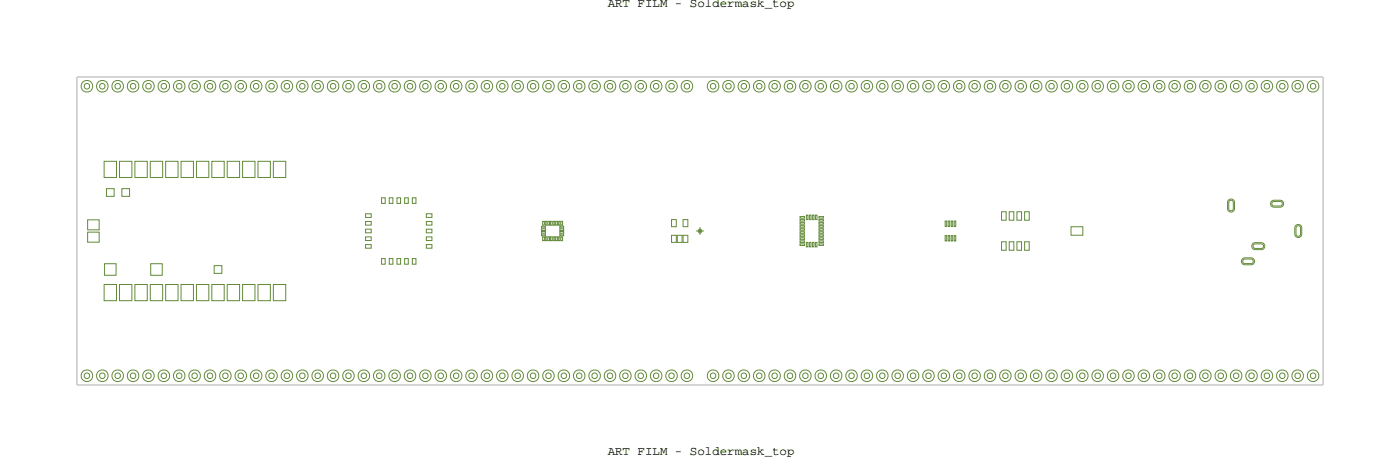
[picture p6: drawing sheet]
<svg xmlns="http://www.w3.org/2000/svg" width="231mm" height="76mm" viewBox="0 0 231 76" stroke-linecap="round" stroke-linejoin="round" font-family="sans-serif">
<defs><g id="words">
<g font-size="2.1">
<text x="100.3" y="1.2">ART FILM - Soldermask_top</text>
<text x="100.3" y="75">ART FILM - Soldermask_top</text>
</g>
</g></defs>
<!-- layer: Board Outline -->
<path d="M12.7 12.7h205.7zM12.7 12.7v50.8zM218.4 12.7v50.8zM12.7 63.5h205.7z" fill="none" stroke="#acacac" stroke-width=".17"/>
<!-- layer: Nets -->
<g fill="none" stroke="#638b3a" stroke-width=".17">
<path d="M14.5 38.3h1.9v1.6h-1.9zM14.5 36.3h1.9v1.6h-1.9zM17.2 26.6h2v2.7h-2zM17.6 31.1h1.2v1.3h-1.2zM19.7 26.6h2.1v2.7h-2.1zM20.1 31.1h1.3v1.3h-1.3zM22.3 26.6h2v2.7h-2zM24.8 26.6h2.1v2.7h-2.1zM27.4 26.6h2v2.7h-2zM29.9 26.6h2v2.7h-2zM32.4 26.6h2.1v2.7h-2.1zM35 26.6h2v2.7h-2z"/>
<path d="M37.5 26.6h2.1v2.7h-2.1zM40.1 26.6h2v2.7h-2zM42.6 26.6h2v2.7h-2zM45.1 26.6h2.1v2.7h-2.1zM60.4 39.1h.9v.6h-.9zM60.4 35.3h.9v.6h-.9zM60.4 36.5h.9v.6h-.9zM60.4 37.8h.9v.6h-.9zM63 32.6h.6v.9h-.6zM64.3 32.6h.6v.9h-.6zM65.5 32.6h.6v.9h-.6zM66.8 32.6h.6v.9h-.6z"/>
<path d="M68.1 32.6h.6v.9h-.6zM70.4 39.1h.9v.6h-.9zM70.4 37.8h.9v.6h-.9zM70.4 35.3h.9v.6h-.9zM70.4 36.5h.9v.6h-.9zM89.4 37.7h.6v.3h-.6zM89.4 38.6h.6v.3h-.6zM89.4 38.2h.6v.3h-.6zM89.4 37.3h.6v.3h-.6zM89.6 36.5h.3l-.1 .6h-.2zM89.6 39.1h.3v.6h-.3zM90 39.1h.3v.6h-.3z"/>
<path d="M90 36.5h.3v.6h-.3zM90.5 36.5h.2v.6h-.2zM90.5 39.1h.2v.6h-.2zM90.9 36.5h.3v.6h-.3zM90.9 39.1h.3v.6h-.3zM91.3 39.1h.3v.6h-.3zM91.3 36.5h.3v.6h-.3zM91.7 39.1h.3v.6h-.3zM91.7 36.5h.3v.6h-.3zM92.2 39.1h.3v.6h-.3zM92.2 36.5h.3v.6h-.3zM92.4 37.3h.7v.3h-.7z"/>
<path d="M92.4 37.7h.7v.3h-.7zM92.4 38.2h.7v.3h-.7zM92.4 38.6h.7v.3h-.7zM92.6 36.5h.3v.6h-.3zM92.6 39.1h.3v.6h-.3zM110.9 38.8h.8v1.2h-.8zM110.9 36.2h.8v1.2h-.8zM111.8 38.8h.8v1.2h-.8zM112.8 36.2h.8v1.2h-.8zM112.8 38.8h.8v1.2h-.8zM132.1 38.7h.7v.3h-.7zM132.1 39.2h.7v.3h-.7z"/>
<path d="M132.1 39.7h.7v.3h-.7zM132.1 37.7h.7v.3h-.7zM132.1 37.2h.7v.3h-.7zM132.1 36.7h.7v.3h-.7zM132.1 36.2h.7v.3h-.7zM132.1 38.2h.7v.3h-.7zM132.1 35.7h.7v.3h-.7zM133.1 40h.3v.7h-.3zM133.1 35.5h.3v.7h-.3zM133.6 40h.3v.7h-.3zM133.6 35.5h.3v.7h-.3zM134.1 40h.3v.7h-.3z"/>
<path d="M134.1 35.5h.3v.7h-.3zM134.6 40h.3v.7h-.3zM134.6 35.5h.3v.7h-.3zM135.2 39.2h.7v.3h-.7zM135.2 39.7h.7v.3h-.7zM135.2 35.7h.7v.3h-.7zM135.2 36.7h.7v.3h-.7zM135.2 37.2h.7v.3h-.7zM135.2 38.2h.7v.3h-.7zM135.2 37.7h.7v.3h-.7zM135.2 36.2h.7v.3h-.7zM135.2 38.7h.7v.3h-.7z"/>
<path d="M156 36.5h.3v.8h-.3zM156 38.9h.3v.8h-.3zM156.5 36.5h.3v.8h-.3zM156.5 38.9h.3v.8h-.3zM157 38.9h.3v.8h-.3zM157 36.5h.3v.8h-.3zM157.5 38.9h.3v.8h-.3zM157.5 36.5h.3v.8h-.3zM165.4 34.9h.7v1.4h-.7zM165.4 39.9h.7v1.4h-.7zM166.6 39.9h.8v1.4h-.8zM166.6 34.9h.8v1.4h-.8z"/>
<path d="M167.9 34.9h.8v1.4h-.8zM167.9 39.9h.8v1.4h-.8zM169.2 34.9h.7v1.4h-.7zM169.2 39.9h.7v1.4h-.7zM176.8 37.4h2v1.4h-2zM202.8 33l.3-.2h.3l.3 .2 .1 .4v1l-.1 .4-.3 .2h-.3l-.3-.2-.1-.4v-1zM203 33.1l.2-.1 .3 .1 .1 .3v1l-.1 .3-.3 .1-.2-.1-.1-.3v-1zM210 33.1l.3-.1h1l.4 .1 .2 .3v.4l-.2 .3-.4 .1h-1l-.3-.1-.2-.3v-.4zM210.1 33.3l.2-.1h1l.3 .1 .1 .3-.1 .3-.3 .1h-1l-.2-.1-.1-.3zM213.9 37.2l.3-.2h.3l.3 .2 .1 .4v1l-.1 .4-.3 .2h-.3l-.3-.2-.1-.4v-1zM214.1 37.3l.2-.1 .3 .1 .1 .3v1l-.1 .3-.3 .1-.2-.1-.1-.3v-1zM17.2 46.9h2v2.7h-2z"/>
<path d="M17.3 43.5h1.9v1.9h-1.9zM19.7 46.9h2.1v2.7h-2.1zM22.3 46.9h2v2.7h-2zM24.8 46.9h2.1v2.7h-2.1zM24.9 43.5h1.9v1.9h-1.9zM27.4 46.9h2v2.7h-2zM29.9 46.9h2v2.7h-2zM32.4 46.9h2.1v2.7h-2.1zM35 46.9h2v2.7h-2zM35.4 43.8h1.2v1.3h-1.2zM37.5 46.9h2.1v2.7h-2.1zM40.1 46.9h2v2.7h-2z"/>
<path d="M42.6 46.9h2v2.7h-2zM45.1 46.9h2.1v2.7h-2.1zM60.4 40.3h.9v.6h-.9zM63 42.7h.6v.9h-.6zM64.3 42.7h.6v.9h-.6zM65.5 42.7h.6v.9h-.6zM66.8 42.7h.6v.9h-.6zM68.1 42.7h.6v.9h-.6zM70.4 40.3h.9v.6h-.9zM132.1 40.2h.7v.3h-.7zM135.2 40.2h.7v.3h-.7zM205.2 42.6l.3-.1h1l.4 .1 .2 .3v.4l-.2 .3-.4 .1h-1l-.3-.1-.2-.3v-.4z"/>
<path d="M205.3 42.8l.2-.1h1l.3 .1 .1 .3-.1 .3-.3 .1h-1l-.2-.1-.1-.3zM206.9 40.1l.3-.1h1l.4 .1 .2 .3v.4l-.2 .3-.4 .1h-1l-.3-.1-.2-.3v-.4zM207 40.3l.2-.1h1l.3 .1 .1 .3-.1 .3-.3 .1h-1l-.2-.1-.1-.3z"/>
<circle cx="14.3" cy="14.2" r=".96"/>
<circle cx="14.3" cy="14.2" r=".46"/>
<circle cx="16.9" cy="14.2" r=".96"/>
<circle cx="16.9" cy="14.2" r=".46"/>
<circle cx="19.4" cy="14.2" r=".96"/>
<circle cx="19.4" cy="14.2" r=".46"/>
<circle cx="22" cy="14.2" r=".96"/>
<circle cx="22" cy="14.2" r=".46"/>
<circle cx="24.5" cy="14.2" r=".96"/>
<circle cx="24.5" cy="14.2" r=".46"/>
<circle cx="27" cy="14.2" r=".96"/>
<circle cx="27" cy="14.2" r=".46"/>
<circle cx="29.6" cy="14.2" r=".96"/>
<circle cx="29.6" cy="14.2" r=".46"/>
<circle cx="32.1" cy="14.2" r=".96"/>
<circle cx="32.1" cy="14.2" r=".46"/>
<circle cx="34.7" cy="14.2" r=".96"/>
<circle cx="34.7" cy="14.2" r=".46"/>
<circle cx="37.2" cy="14.2" r=".96"/>
<circle cx="37.2" cy="14.2" r=".46"/>
<circle cx="39.7" cy="14.2" r=".96"/>
<circle cx="39.7" cy="14.2" r=".46"/>
<circle cx="42.3" cy="14.2" r=".96"/>
<circle cx="42.3" cy="14.2" r=".46"/>
<circle cx="44.8" cy="14.2" r=".96"/>
<circle cx="44.8" cy="14.2" r=".46"/>
<circle cx="47.4" cy="14.2" r=".96"/>
<circle cx="47.4" cy="14.2" r=".46"/>
<circle cx="49.9" cy="14.2" r=".96"/>
<circle cx="49.9" cy="14.2" r=".46"/>
<circle cx="52.4" cy="14.2" r=".96"/>
<circle cx="52.4" cy="14.2" r=".46"/>
<circle cx="55" cy="14.2" r=".96"/>
<circle cx="55" cy="14.2" r=".46"/>
<circle cx="57.5" cy="14.2" r=".96"/>
<circle cx="57.5" cy="14.2" r=".46"/>
<circle cx="60.1" cy="14.2" r=".96"/>
<circle cx="60.1" cy="14.2" r=".46"/>
<circle cx="62.6" cy="14.2" r=".96"/>
<circle cx="62.6" cy="14.2" r=".46"/>
<circle cx="65.1" cy="14.2" r=".96"/>
<circle cx="65.1" cy="14.2" r=".46"/>
<circle cx="67.7" cy="14.2" r=".96"/>
<circle cx="67.7" cy="14.2" r=".46"/>
<circle cx="70.2" cy="14.2" r=".96"/>
<circle cx="70.2" cy="14.2" r=".46"/>
<circle cx="72.8" cy="14.2" r=".96"/>
<circle cx="72.8" cy="14.2" r=".46"/>
<circle cx="75.3" cy="14.2" r=".96"/>
<circle cx="75.3" cy="14.2" r=".46"/>
<circle cx="77.8" cy="14.2" r=".96"/>
<circle cx="77.8" cy="14.2" r=".46"/>
<circle cx="80.4" cy="14.2" r=".96"/>
<circle cx="80.4" cy="14.2" r=".46"/>
<circle cx="82.9" cy="14.2" r=".96"/>
<circle cx="82.9" cy="14.2" r=".46"/>
<circle cx="85.5" cy="14.2" r=".96"/>
<circle cx="85.5" cy="14.2" r=".46"/>
<circle cx="88" cy="14.2" r=".96"/>
<circle cx="88" cy="14.2" r=".46"/>
<circle cx="90.5" cy="14.2" r=".96"/>
<circle cx="90.5" cy="14.2" r=".46"/>
<circle cx="93.1" cy="14.2" r=".96"/>
<circle cx="93.1" cy="14.2" r=".46"/>
<circle cx="95.6" cy="14.2" r=".96"/>
<circle cx="95.6" cy="14.2" r=".46"/>
<circle cx="98.2" cy="14.2" r=".96"/>
<circle cx="98.2" cy="14.2" r=".46"/>
<circle cx="100.7" cy="14.2" r=".96"/>
<circle cx="100.7" cy="14.2" r=".46"/>
<circle cx="103.2" cy="14.2" r=".96"/>
<circle cx="103.2" cy="14.2" r=".46"/>
<circle cx="105.8" cy="14.2" r=".96"/>
<circle cx="105.8" cy="14.2" r=".46"/>
<circle cx="108.3" cy="14.2" r=".96"/>
<circle cx="108.3" cy="14.2" r=".46"/>
<circle cx="110.9" cy="14.2" r=".96"/>
<circle cx="110.9" cy="14.2" r=".46"/>
<circle cx="113.4" cy="14.2" r=".96"/>
<circle cx="113.4" cy="14.2" r=".46"/>
<circle cx="117.7" cy="14.2" r=".96"/>
<circle cx="117.7" cy="14.2" r=".46"/>
<circle cx="120.3" cy="14.2" r=".96"/>
<circle cx="120.3" cy="14.2" r=".46"/>
<circle cx="122.8" cy="14.2" r=".96"/>
<circle cx="122.8" cy="14.2" r=".46"/>
<circle cx="125.3" cy="14.2" r=".96"/>
<circle cx="125.3" cy="14.2" r=".46"/>
<circle cx="127.9" cy="14.2" r=".96"/>
<circle cx="127.9" cy="14.2" r=".46"/>
<circle cx="130.4" cy="14.2" r=".96"/>
<circle cx="130.4" cy="14.2" r=".46"/>
<circle cx="133" cy="14.2" r=".96"/>
<circle cx="133" cy="14.2" r=".46"/>
<circle cx="135.5" cy="14.2" r=".96"/>
<circle cx="135.5" cy="14.2" r=".46"/>
<circle cx="138" cy="14.2" r=".96"/>
<circle cx="138" cy="14.2" r=".46"/>
<circle cx="140.6" cy="14.2" r=".96"/>
<circle cx="140.6" cy="14.2" r=".46"/>
<circle cx="143.1" cy="14.2" r=".96"/>
<circle cx="143.1" cy="14.2" r=".46"/>
<circle cx="145.7" cy="14.2" r=".96"/>
<circle cx="145.7" cy="14.2" r=".46"/>
<circle cx="148.2" cy="14.2" r=".96"/>
<circle cx="148.2" cy="14.2" r=".46"/>
<circle cx="150.7" cy="14.2" r=".96"/>
<circle cx="150.7" cy="14.2" r=".46"/>
<circle cx="153.3" cy="14.2" r=".96"/>
<circle cx="153.3" cy="14.2" r=".46"/>
<circle cx="155.8" cy="14.2" r=".96"/>
<circle cx="155.8" cy="14.2" r=".46"/>
<circle cx="158.4" cy="14.2" r=".96"/>
<circle cx="158.4" cy="14.2" r=".46"/>
<circle cx="160.9" cy="14.2" r=".96"/>
<circle cx="160.9" cy="14.2" r=".46"/>
<circle cx="163.4" cy="14.2" r=".96"/>
<circle cx="163.4" cy="14.2" r=".46"/>
<circle cx="166" cy="14.2" r=".96"/>
<circle cx="166" cy="14.2" r=".46"/>
<circle cx="168.5" cy="14.2" r=".96"/>
<circle cx="168.5" cy="14.2" r=".46"/>
<circle cx="171.1" cy="14.2" r=".96"/>
<circle cx="171.1" cy="14.2" r=".46"/>
<circle cx="173.6" cy="14.2" r=".96"/>
<circle cx="173.6" cy="14.2" r=".46"/>
<circle cx="176.1" cy="14.2" r=".96"/>
<circle cx="176.1" cy="14.2" r=".46"/>
<circle cx="178.7" cy="14.2" r=".96"/>
<circle cx="178.7" cy="14.2" r=".46"/>
<circle cx="181.2" cy="14.2" r=".96"/>
<circle cx="181.2" cy="14.2" r=".46"/>
<circle cx="183.8" cy="14.2" r=".96"/>
<circle cx="183.8" cy="14.2" r=".46"/>
<circle cx="186.3" cy="14.2" r=".96"/>
<circle cx="186.3" cy="14.2" r=".46"/>
<circle cx="188.8" cy="14.2" r=".96"/>
<circle cx="188.8" cy="14.2" r=".46"/>
<circle cx="191.4" cy="14.2" r=".96"/>
<circle cx="191.4" cy="14.2" r=".46"/>
<circle cx="193.9" cy="14.2" r=".96"/>
<circle cx="193.9" cy="14.2" r=".46"/>
<circle cx="196.5" cy="14.2" r=".96"/>
<circle cx="196.5" cy="14.2" r=".46"/>
<circle cx="199" cy="14.2" r=".96"/>
<circle cx="199" cy="14.2" r=".46"/>
<circle cx="201.5" cy="14.2" r=".96"/>
<circle cx="201.5" cy="14.2" r=".46"/>
<circle cx="204.1" cy="14.2" r=".96"/>
<circle cx="204.1" cy="14.2" r=".46"/>
<circle cx="206.6" cy="14.2" r=".96"/>
<circle cx="206.6" cy="14.2" r=".46"/>
<circle cx="209.2" cy="14.2" r=".96"/>
<circle cx="209.2" cy="14.2" r=".46"/>
<circle cx="211.7" cy="14.2" r=".96"/>
<circle cx="211.7" cy="14.2" r=".46"/>
<circle cx="214.2" cy="14.2" r=".96"/>
<circle cx="214.2" cy="14.2" r=".46"/>
<circle cx="216.8" cy="14.2" r=".96"/>
<circle cx="216.8" cy="14.2" r=".46"/>
<circle cx="14.3" cy="62" r=".96"/>
<circle cx="14.3" cy="62" r=".46"/>
<circle cx="16.9" cy="62" r=".96"/>
<circle cx="16.9" cy="62" r=".46"/>
<circle cx="19.4" cy="62" r=".96"/>
<circle cx="19.4" cy="62" r=".46"/>
<circle cx="22" cy="62" r=".96"/>
<circle cx="22" cy="62" r=".46"/>
<circle cx="24.5" cy="62" r=".96"/>
<circle cx="24.5" cy="62" r=".46"/>
<circle cx="27" cy="62" r=".96"/>
<circle cx="27" cy="62" r=".46"/>
<circle cx="29.6" cy="62" r=".96"/>
<circle cx="29.6" cy="62" r=".46"/>
<circle cx="32.1" cy="62" r=".96"/>
<circle cx="32.1" cy="62" r=".46"/>
<circle cx="34.7" cy="62" r=".96"/>
<circle cx="34.7" cy="62" r=".46"/>
<circle cx="37.2" cy="62" r=".96"/>
<circle cx="37.2" cy="62" r=".46"/>
<circle cx="39.7" cy="62" r=".96"/>
<circle cx="39.7" cy="62" r=".46"/>
<circle cx="42.3" cy="62" r=".96"/>
<circle cx="42.3" cy="62" r=".46"/>
<circle cx="44.8" cy="62" r=".96"/>
<circle cx="44.8" cy="62" r=".46"/>
<circle cx="47.4" cy="62" r=".96"/>
<circle cx="47.4" cy="62" r=".46"/>
<circle cx="49.9" cy="62" r=".96"/>
<circle cx="49.9" cy="62" r=".46"/>
<circle cx="52.4" cy="62" r=".96"/>
<circle cx="52.4" cy="62" r=".46"/>
<circle cx="55" cy="62" r=".96"/>
<circle cx="55" cy="62" r=".46"/>
<circle cx="57.5" cy="62" r=".96"/>
<circle cx="57.5" cy="62" r=".46"/>
<circle cx="60.1" cy="62" r=".96"/>
<circle cx="60.1" cy="62" r=".46"/>
<circle cx="62.6" cy="62" r=".96"/>
<circle cx="62.6" cy="62" r=".46"/>
<circle cx="65.1" cy="62" r=".96"/>
<circle cx="65.1" cy="62" r=".46"/>
<circle cx="67.7" cy="62" r=".96"/>
<circle cx="67.7" cy="62" r=".46"/>
<circle cx="70.2" cy="62" r=".96"/>
<circle cx="70.2" cy="62" r=".46"/>
<circle cx="72.8" cy="62" r=".96"/>
<circle cx="72.8" cy="62" r=".46"/>
<circle cx="75.3" cy="62" r=".96"/>
<circle cx="75.3" cy="62" r=".46"/>
<circle cx="77.8" cy="62" r=".96"/>
<circle cx="77.8" cy="62" r=".46"/>
<circle cx="80.4" cy="62" r=".96"/>
<circle cx="80.4" cy="62" r=".46"/>
<circle cx="82.9" cy="62" r=".96"/>
<circle cx="82.9" cy="62" r=".46"/>
<circle cx="85.5" cy="62" r=".96"/>
<circle cx="85.5" cy="62" r=".46"/>
<circle cx="88" cy="62" r=".96"/>
<circle cx="88" cy="62" r=".46"/>
<circle cx="90.5" cy="62" r=".96"/>
<circle cx="90.5" cy="62" r=".46"/>
<circle cx="93.1" cy="62" r=".96"/>
<circle cx="93.1" cy="62" r=".46"/>
<circle cx="95.6" cy="62" r=".96"/>
<circle cx="95.6" cy="62" r=".46"/>
<circle cx="98.2" cy="62" r=".96"/>
<circle cx="98.2" cy="62" r=".46"/>
<circle cx="100.7" cy="62" r=".96"/>
<circle cx="100.7" cy="62" r=".46"/>
<circle cx="103.2" cy="62" r=".96"/>
<circle cx="103.2" cy="62" r=".46"/>
<circle cx="105.8" cy="62" r=".96"/>
<circle cx="105.8" cy="62" r=".46"/>
<circle cx="108.3" cy="62" r=".96"/>
<circle cx="108.3" cy="62" r=".46"/>
<circle cx="110.9" cy="62" r=".96"/>
<circle cx="110.9" cy="62" r=".46"/>
<circle cx="113.4" cy="62" r=".96"/>
<circle cx="113.4" cy="62" r=".46"/>
<circle cx="117.7" cy="62" r=".96"/>
<circle cx="117.7" cy="62" r=".46"/>
<circle cx="120.3" cy="62" r=".96"/>
<circle cx="120.3" cy="62" r=".46"/>
<circle cx="122.8" cy="62" r=".96"/>
<circle cx="122.8" cy="62" r=".46"/>
<circle cx="125.3" cy="62" r=".96"/>
<circle cx="125.3" cy="62" r=".46"/>
<circle cx="127.9" cy="62" r=".96"/>
<circle cx="127.9" cy="62" r=".46"/>
<circle cx="130.4" cy="62" r=".96"/>
<circle cx="130.4" cy="62" r=".46"/>
<circle cx="133" cy="62" r=".96"/>
<circle cx="133" cy="62" r=".46"/>
<circle cx="135.5" cy="62" r=".96"/>
<circle cx="135.5" cy="62" r=".46"/>
<circle cx="138" cy="62" r=".96"/>
<circle cx="138" cy="62" r=".46"/>
<circle cx="140.6" cy="62" r=".96"/>
<circle cx="140.6" cy="62" r=".46"/>
<circle cx="143.1" cy="62" r=".96"/>
<circle cx="143.1" cy="62" r=".46"/>
<circle cx="145.7" cy="62" r=".96"/>
<circle cx="145.7" cy="62" r=".46"/>
<circle cx="148.2" cy="62" r=".96"/>
<circle cx="148.2" cy="62" r=".46"/>
<circle cx="150.7" cy="62" r=".96"/>
<circle cx="150.7" cy="62" r=".46"/>
<circle cx="153.3" cy="62" r=".96"/>
<circle cx="153.3" cy="62" r=".46"/>
<circle cx="155.8" cy="62" r=".96"/>
<circle cx="155.8" cy="62" r=".46"/>
<circle cx="158.4" cy="62" r=".96"/>
<circle cx="158.4" cy="62" r=".46"/>
<circle cx="160.9" cy="62" r=".96"/>
<circle cx="160.9" cy="62" r=".46"/>
<circle cx="163.4" cy="62" r=".96"/>
<circle cx="163.4" cy="62" r=".46"/>
<circle cx="166" cy="62" r=".96"/>
<circle cx="166" cy="62" r=".46"/>
<circle cx="168.5" cy="62" r=".96"/>
<circle cx="168.5" cy="62" r=".46"/>
<circle cx="171.1" cy="62" r=".96"/>
<circle cx="171.1" cy="62" r=".46"/>
<circle cx="173.6" cy="62" r=".96"/>
<circle cx="173.6" cy="62" r=".46"/>
<circle cx="176.1" cy="62" r=".96"/>
<circle cx="176.1" cy="62" r=".46"/>
<circle cx="178.7" cy="62" r=".96"/>
<circle cx="178.7" cy="62" r=".46"/>
<circle cx="181.2" cy="62" r=".96"/>
<circle cx="181.2" cy="62" r=".46"/>
<circle cx="183.8" cy="62" r=".96"/>
<circle cx="183.8" cy="62" r=".46"/>
<circle cx="186.3" cy="62" r=".96"/>
<circle cx="186.3" cy="62" r=".46"/>
<circle cx="188.8" cy="62" r=".96"/>
<circle cx="188.8" cy="62" r=".46"/>
<circle cx="191.4" cy="62" r=".96"/>
<circle cx="191.4" cy="62" r=".46"/>
<circle cx="193.9" cy="62" r=".96"/>
<circle cx="193.9" cy="62" r=".46"/>
<circle cx="196.5" cy="62" r=".96"/>
<circle cx="196.5" cy="62" r=".46"/>
<circle cx="199" cy="62" r=".96"/>
<circle cx="199" cy="62" r=".46"/>
<circle cx="201.5" cy="62" r=".96"/>
<circle cx="201.5" cy="62" r=".46"/>
<circle cx="204.1" cy="62" r=".96"/>
<circle cx="204.1" cy="62" r=".46"/>
<circle cx="206.6" cy="62" r=".96"/>
<circle cx="206.6" cy="62" r=".46"/>
<circle cx="209.2" cy="62" r=".96"/>
<circle cx="209.2" cy="62" r=".46"/>
<circle cx="211.7" cy="62" r=".96"/>
<circle cx="211.7" cy="62" r=".46"/>
<circle cx="214.2" cy="62" r=".96"/>
<circle cx="214.2" cy="62" r=".46"/>
<circle cx="216.8" cy="62" r=".96"/>
<circle cx="216.8" cy="62" r=".46"/>
</g>
<!-- layer: Drawing Origin -->
<path d="M114.9 38.1h1.3M115.3 37.9l.3-.1 .2 .1v.4l-.2 .1-.3-.1zM115.6 37.5v1.2" fill="none" stroke="#638b3a" stroke-width=".17"/>
<use href="#words"/>
</svg>
